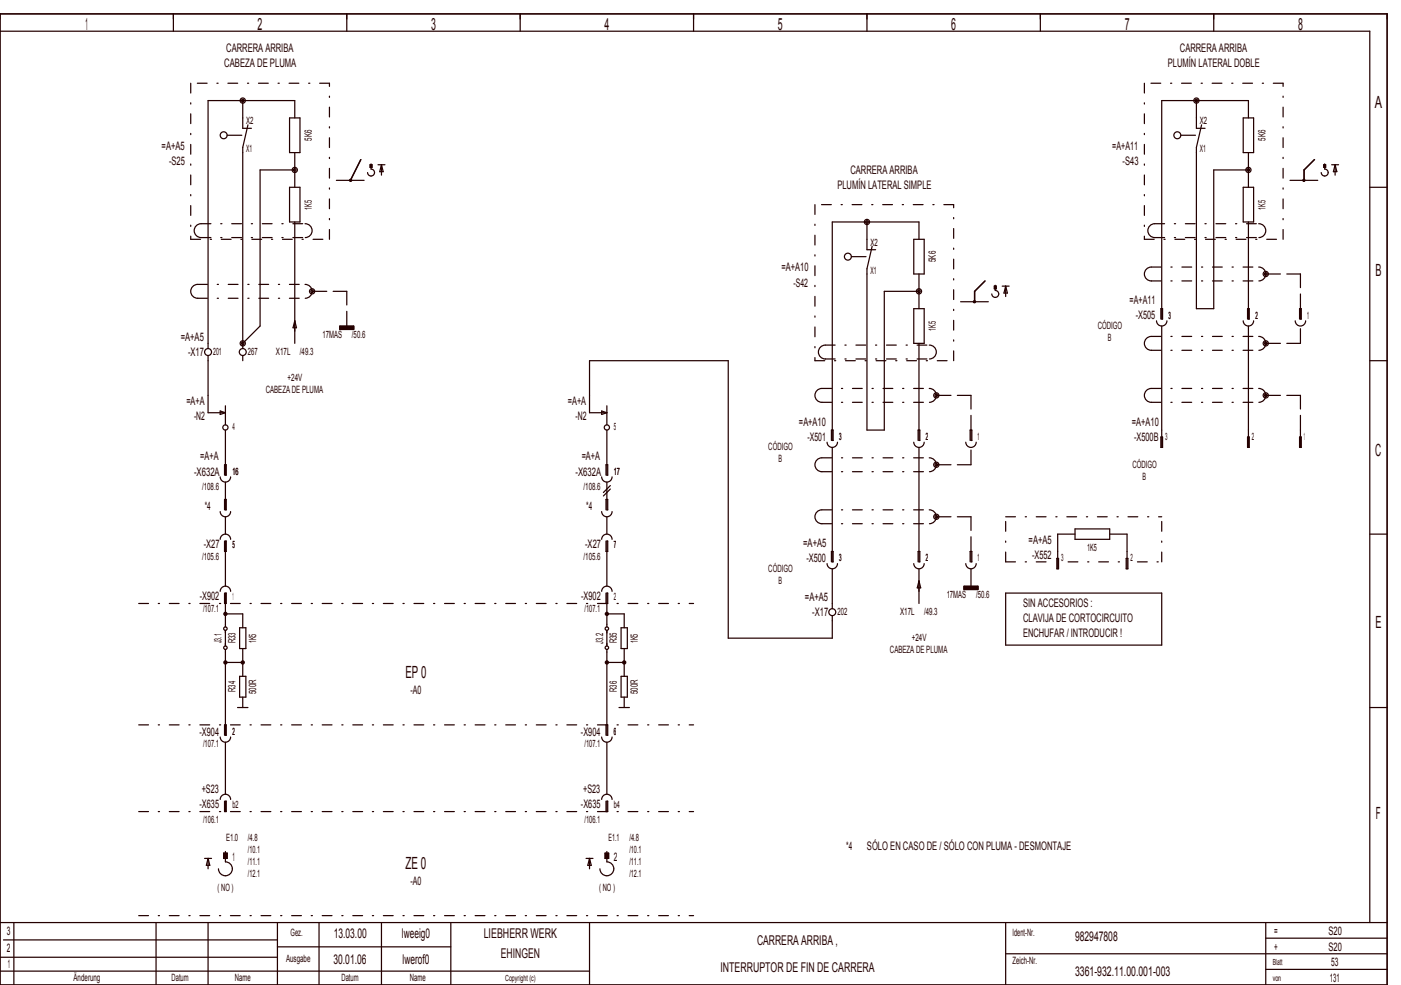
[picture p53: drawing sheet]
<svg xmlns="http://www.w3.org/2000/svg" width="404mm" height="284mm" viewBox="0 0 404 284" stroke-linecap="round" stroke-linejoin="round" font-family="sans-serif">
<defs><g id="words">
<g font-size="4.8" fill="#240000">
<text x="24.6" y="8.6">1</text>
<text x="74.3" y="8.6">2</text>
<text x="124.3" y="8.6">3</text>
<text x="174.3" y="8.6">4</text>
<text x="224.3" y="8.6">5</text>
<text x="274.3" y="8.6">6</text>
<text x="324.3" y="8.6">7</text>
<text x="374.3" y="8.6">8</text>
<text x="396.5" y="31.1">A</text>
<text x="396.7" y="79.6">B</text>
<text x="396.6" y="131.6">C</text>
<text x="396.7" y="181.1">E</text>
<text x="116.9" y="195.6">EP 0</text>
<text x="396.8" y="236.1">F</text>
<text x="116.9" y="250.6">ZE 0</text>
</g>
<g font-size="3.9" fill="#240000">
<text x="96.2" y="270.3">13.03.00</text>
<text x="115.9" y="270.3">lweeig0</text>
<text x="139.5" y="270.3">LIEBHERR WERK</text>
<text x="218.3" y="272.3">CARRERA ARRIBA ,</text>
<text x="310" y="271.3">982947808</text>
<text x="96.2" y="277.8">30.01.06</text>
<text x="116.1" y="277.8">lwerof0</text>
<text x="144.4" y="276.3">EHINGEN</text>
<text x="207.8" y="280.3">INTERRUPTOR DE FIN DE CARRERA</text>
<text x="310" y="281.3">3361­932.11.00.001­003</text>
</g>
<g font-size="3.4" fill="#240000">
<text x="65.2" y="15.1">CARRERA ARRIBA</text>
<text x="340.2" y="15.1">CARRERA ARRIBA</text>
<text x="64.7" y="19.4">CABEZA DE PLUMA</text>
<text x="336.8" y="19.4">PLUMÍN LATERAL DOBLE</text>
<text x="46.6" y="43.2">=A+A5</text>
<text x="48.7" y="47.6">­S25</text>
<text x="320.8" y="43.2">=A+A11</text>
<text x="323.7" y="47.6">­S43</text>
<text x="245.2" y="50.1">CARRERA ARRIBA</text>
<text x="241.5" y="54.4">PLUMÍN LATERAL SIMPLE</text>
<text x="225.4" y="78.2">=A+A10</text>
<text x="228.8" y="82.6">­S42</text>
<text x="325.8" y="87.7">=A+A11</text>
<text x="327.5" y="92.1">­X505</text>
<text x="52.1" y="98.2">=A+A5</text>
<text x="54.2" y="102.6">­X17</text>
<text x="53.7" y="116.7">=A+A</text>
<text x="163.7" y="116.7">=A+A</text>
<text x="55.9" y="121.1">­N2</text>
<text x="165.9" y="121.1">­N2</text>
<text x="230.4" y="122.7">=A+A10</text>
<text x="326.4" y="122.7">=A+A10</text>
<text x="232.9" y="127.1">­X501</text>
<text x="327" y="127.1">­X500B</text>
<text x="56" y="137.1">­X632A</text>
<text x="57.7" y="132.7">=A+A</text>
<text x="166" y="137.1">­X632A</text>
<text x="167.7" y="132.7">=A+A</text>
<text x="59" y="147.1">*4</text>
<text x="169" y="147.1">*4</text>
<text x="58.7" y="158.1">­X27</text>
<text x="168.7" y="158.1">­X27</text>
<text x="231.6" y="157.7">=A+A5</text>
<text x="296.6" y="156.7">=A+A5</text>
<text x="297.6" y="161.1">­X552</text>
<text x="232.5" y="162.1">­X500</text>
<text x="57.6" y="173.1">­X902</text>
<text x="167.6" y="173.1">­X902</text>
<text x="232.1" y="173.2">=A+A5</text>
<text x="234.2" y="177.6">­X17</text>
<text x="295" y="175.1">SIN ACCESORIOS :</text>
<text x="295" y="179.4">CLAVIJA DE CORTOCIRCUITO</text>
<text x="295" y="183.6">ENCHUFAR / INTRODUCIR !</text>
<text x="118.4" y="200.1">­A0</text>
<text x="57.5" y="212.1">­X904</text>
<text x="167.5" y="212.1">­X904</text>
<text x="57.5" y="233.1">­X635</text>
<text x="58.2" y="228.7">+S23</text>
<text x="167.5" y="233.1">­X635</text>
<text x="168.2" y="228.7">+S23</text>
<text x="244" y="245.1">*4</text>
<text x="250" y="245.1">SÓLO EN CASO DE / SÓLO CON PLUMA ­ DESMONTAJE</text>
<text x="67" y="248.1">1</text>
<text x="177" y="248.1">2</text>
<text x="118.4" y="255.1">­A0</text>
<text x="2" y="269.6">3</text>
<text x="367.5" y="269.6">=</text>
<text x="383.1" y="269.6">S20</text>
<text x="2" y="274.6">2</text>
<text x="367.5" y="274.1">+</text>
<text x="383.1" y="274.1">S20</text>
<text x="2.2" y="279.1">1</text>
<text x="383.9" y="278.6">53</text>
<text x="383.5" y="283.1">131</text>
</g>
<g font-size="2.9" fill="#240000">
<text x="71" y="35.8">X2</text>
<text x="346" y="35.8">X2</text>
<text x="89.9" y="40.5" transform="rotate(-90 89.9 40.5)">5K6</text>
<text x="364.9" y="40.5" transform="rotate(-90 364.9 40.5)">5K6</text>
<text x="71" y="43.9">X1</text>
<text x="346" y="43.9">X1</text>
<text x="89.9" y="60.5" transform="rotate(-90 89.9 60.5)">1K5</text>
<text x="364.9" y="60.5" transform="rotate(-90 364.9 60.5)">1K5</text>
<text x="251" y="70.8">X2</text>
<text x="269.9" y="75.5" transform="rotate(-90 269.9 75.5)">5K6</text>
<text x="251" y="78.9">X1</text>
<text x="269.9" y="95.5" transform="rotate(-90 269.9 95.5)">1K5</text>
<text x="316.6" y="94.9">CÓDIGO</text>
<text x="337" y="91.9">3</text>
<text x="362" y="91.9">2</text>
<text x="377" y="91.9">1</text>
<text x="93" y="97.4">17MAS</text>
<text x="101.5" y="97.4">/50.6</text>
<text x="319.5" y="98.3">B</text>
<text x="61.5" y="102.4">201</text>
<text x="71.5" y="102.4">267</text>
<text x="79.6" y="102.4">X17L</text>
<text x="86.5" y="102.4">/49.3</text>
<text x="76.6" y="113.3">CABEZA DE PLUMA</text>
<text x="82.9" y="109.9">+24V</text>
<text x="67" y="123.9">4</text>
<text x="177" y="123.9">5</text>
<text x="221.6" y="129.9">CÓDIGO</text>
<text x="242" y="126.9">3</text>
<text x="267" y="126.9">2</text>
<text x="282" y="126.9">1</text>
<text x="336" y="126.9">3</text>
<text x="361" y="126.9">2</text>
<text x="376" y="126.9">1</text>
<text x="67" y="136.9">16</text>
<text x="177" y="136.9">17</text>
<text x="224.5" y="133.3">B</text>
<text x="326.6" y="134.9">CÓDIGO</text>
<text x="58.3" y="141.3">/108.6</text>
<text x="168.3" y="141.3">/108.6</text>
<text x="329.5" y="138.3">B</text>
<text x="58.3" y="161.4">/105.6</text>
<text x="67" y="157.9">5</text>
<text x="168.3" y="161.4">/105.6</text>
<text x="177" y="157.9">7</text>
<text x="242" y="161.9">3</text>
<text x="267" y="161.9">2</text>
<text x="282" y="161.9">1</text>
<text x="306" y="161.9">3</text>
<text x="313.5" y="158.9">1K5</text>
<text x="326" y="161.9">2</text>
<text x="221.6" y="164.9">CÓDIGO</text>
<text x="67" y="172.9">1</text>
<text x="177" y="172.9">2</text>
<text x="224.5" y="168.3">B</text>
<text x="273" y="172.4">17MAS</text>
<text x="281.5" y="172.4">/50.6</text>
<text x="58.6" y="176.4">/107.1</text>
<text x="168.6" y="176.4">/107.1</text>
<text x="241.5" y="177.4">202</text>
<text x="259.6" y="177.4">X17L</text>
<text x="266.5" y="177.4">/49.3</text>
<text x="63.9" y="185.5" transform="rotate(-90 63.9 185.5)">J3.1</text>
<text x="67.9" y="185.5" transform="rotate(-90 67.9 185.5)">R33</text>
<text x="73.9" y="185.5" transform="rotate(-90 73.9 185.5)">1K5</text>
<text x="173.9" y="185.6" transform="rotate(-90 173.9 185.6)">J3.2</text>
<text x="177.9" y="185.5" transform="rotate(-90 177.9 185.5)">R35</text>
<text x="183.9" y="185.5" transform="rotate(-90 183.9 185.5)">1K5</text>
<text x="262.9" y="184.9">+24V</text>
<text x="256.6" y="188.3">CABEZA DE PLUMA</text>
<text x="67.9" y="199.5" transform="rotate(-90 67.9 199.5)">R34</text>
<text x="73.9" y="200.1" transform="rotate(-90 73.9 200.1)">500R</text>
<text x="177.9" y="199.5" transform="rotate(-90 177.9 199.5)">R36</text>
<text x="183.9" y="200.1" transform="rotate(-90 183.9 200.1)">500R</text>
<text x="58.6" y="215.4">/107.1</text>
<text x="67" y="211.9">2</text>
<text x="168.6" y="215.4">/107.1</text>
<text x="177" y="211.9">6</text>
<text x="67" y="232.9">b2</text>
<text x="177" y="232.9">b4</text>
<text x="58.6" y="237.3">/106.1</text>
<text x="168.6" y="237.3">/106.1</text>
<text x="65.2" y="242.4">E1.0</text>
<text x="71.5" y="242.4">/4.8</text>
<text x="71.5" y="245.9">/10.1</text>
<text x="175.5" y="242.4">E1.1</text>
<text x="181.5" y="242.4">/4.8</text>
<text x="181.5" y="245.9">/10.1</text>
<text x="71.5" y="249.4">/11.1</text>
<text x="181.5" y="249.4">/11.1</text>
<text x="62.8" y="256.9">( NO )</text>
<text x="71.5" y="252.9">/12.1</text>
<text x="172.8" y="256.9">( NO )</text>
<text x="181.5" y="252.9">/12.1</text>
<text x="83.8" y="269.9">Gez.</text>
<text x="292" y="269.9">Ident­Nr.</text>
<text x="82.5" y="277.4">Ausgabe</text>
<text x="292" y="277.9">Zeich­Nr.</text>
<text x="21.2" y="282.9">Änderung</text>
<text x="49.5" y="282.9">Datum</text>
<text x="67.7" y="282.9">Name</text>
<text x="98.5" y="282.9">Datum</text>
<text x="118.2" y="282.9">Name</text>
</g>
<g font-size="2.4" fill="#240000">
<text x="367" y="278.3">Blatt</text>
<text x="145.7" y="282.8">Copyright (c)</text>
<text x="367" y="282.8">von</text>
</g>
</g></defs>
<g fill="none" stroke="#240000" stroke-width=".35">
<path d="M0 4h400v280h-400zM0 9h395v257M50 4v5M100 4v5M150 4v5M200 4v5M250 4v5M300 4v5M350 4v5M70 29v8h2.5M71.5 36l-1.5 6.5v58M83.5 34h3v10h-3z"/>
<path d="M85 34v-5h-25v71.5M345 29v8h2.5M346.5 36l-1.5 6.5v46.5h5v-40h10M358.5 34h3v10h-3zM360 34v-5h-25v63h.3v-3h-.6v3M83.5 54h3v10h-3zM85 44v10M85 49h-10v45l-5 5M97 52h8M104 46l-3 6M104.1 46l-3 6M106.7 47.5h.5v.8h-.5z"/>
<path d="M107 47.3v1.5a1 1 0 0 1 1 1 1 1 0 0 1-1 1 1 1 0 0 1-1-1M109 47.5h2M110 47.5l.5 2h-1zM110 47.5v3M358.5 54h3v10h-3zM360 44v10M372 52h8M379 46l-3 3v3M379.1 46l-3 3v3M381.7 47.5h.6v.8h-.6zM382 47.3v1.5a1 1 0 0 1 1 .9 1 1 0 0 1-1 1.1 1 1 0 0 1-1-1M384 47.5h2"/>
<path d="M385 47.5v3M385 47.5l.5 2h-1zM395 54h5M58 64.5a2 2 0 0 0-2 2 2 2 0 0 0 2 2M85 64v35M88 64.5a2 2 0 0 1 2 2 2 2 0 0 1-2 2M250 64v8h2.5M251.5 71l-1.5 6.5v46.5h5v-40h10M263.5 69h3v10h-3zM265 69v-5h-25v63h.2v-3h-.4v3M265 79v10M332 77a2 2 0 0 0-2 2 2 2 0 0 0 2 2"/>
<path d="M333 64.5a2 2 0 0 0-2 2 2 2 0 0 0 2 2M360 64v28h.2v-3h-.4v3M363 64.5a2 2 0 0 1 2 2 2 2 0 0 1-2 2M363 77a2 2 0 0 1 2 2 2 2 0 0 1-2 2M57 82a2 2 0 0 0-2 2 2 2 0 0 0 2 2M85 92.5l.5 2h-1zM88 82a2 2 0 0 1 2 2 2 2 0 0 1-2 2M98 94.5h4M98 94h4v1h-4zM98 94.9h4M98 94.8h4M98 94.7h4"/>
<path d="M98 94.6h4M98 94.4h4M98 94.3h4M98 94.2h4M98 94.1h4M238 99.5a2 2 0 0 0-2 2 2 2 0 0 0 2 2M263.5 89h3v10h-3zM265 99v28h.3v-3h-.6v3M268 99.5a2 2 0 0 1 2 2 2 2 0 0 1-2 2M277 87h8M284 81l-3 3v3M284.1 81l-3 3v3"/>
<path d="M286.7 82.5h.6v.8h-.6zM287 82.3v1.5a1 1 0 0 1 1 .9 1 1 0 0 1-1 1.1 1 1 0 0 1-1-1M289 82.5h2M290 82.5v3M290 82.5l.5 2h-1zM332 97a2 2 0 0 0-2 2 2 2 0 0 0 2 2M333.5 92.5a1.5 1.5 0 0 0 1.5 1.5 1.5 1.5 0 0 0 1.5-1.5M335 94v35M358.5 92.5a1.5 1.5 0 0 0 1.5 1.5 1.5 1.5 0 0 0 1.5-1.5M360 94v35M363 97a2 2 0 0 1 2 2 2 2 0 0 1-2 2M373.5 92.5a1.5 1.5 0 0 0 1.5 1.5 1.5 1.5 0 0 0 1.5-1.5"/>
<path d="M375 89v3h.3v-3h-.6v3M60 102.5v16.5h5M63.5 118.5l1.5 .5-1.5 .5zM65 117v5.5M70 102.5v1.5M173.5 118.5l1.5 .5-1.5 .5zM175 119h-5v-15h40v80h30v-6.5M175 117v5.5M237 112a2 2 0 0 0-2 2 2 2 0 0 0 2 2M268 112a2 2 0 0 1 2 2 2 2 0 0 1-2 2M332 112a2 2 0 0 0-2 2 2 2 0 0 0 2 2M363 112a2 2 0 0 1 2 2 2 2 0 0 1-2 2"/>
<path d="M395 104h5M63.5 137.5a1.5 1.5 0 0 0 1.5 1.5 1.5 1.5 0 0 0 1.5-1.5M65 124v13h.2v-3h-.5v3M65 139v8h.2v-3h-.5v3M173.5 137.5a1.5 1.5 0 0 0 1.5 1.5 1.5 1.5 0 0 0 1.5-1.5M175 139v8h.3v-3h-.6v3M175 124v13h.3v-3h-.6v3M237 132a2 2 0 0 0-2 2 2 2 0 0 0 2 2M238.5 127.5a1.5 1.5 0 0 0 1.5 1.5 1.5 1.5 0 0 0 1.5-1.5M240 129v33h.2v-3h-.4v3M263.5 127.5a1.5 1.5 0 0 0 1.5 1.5 1.5 1.5 0 0 0 1.5-1.5M265 129v33h.3v-3h-.6v3"/>
<path d="M268 132a2 2 0 0 1 2 2 2 2 0 0 1-2 2M278.5 127.5a1.5 1.5 0 0 0 1.5 1.5 1.5 1.5 0 0 0 1.5-1.5M280 124v3h.2v-3h-.4v3M334.7 126h.6v3h-.6zM359.8 126h.4v3h-.4zM374.7 126h.6v3h-.6zM375 124v5M63.5 147.5a1.5 1.5 0 0 0 1.5 1.5 1.5 1.5 0 0 0 1.5-1.5M63.5 155.5a1.5 1.5 0 0 1 1.5-1.5 1.5 1.5 0 0 1 1.5 1.5M64.7 156v3h.5v-3h-.2v13M65 149v5M173.5 147.5a1.5 1.5 0 0 0 1.5 1.5 1.5 1.5 0 0 0 1.5-1.5"/>
<path d="M173.5 155.5a1.5 1.5 0 0 1 1.5-1.5 1.5 1.5 0 0 1 1.5 1.5M174.7 156v3h.6v-3h-.3v13M175 149v5M176 141l-2 2M176 140l-2 2M237 147a2 2 0 0 0-2 2 2 2 0 0 0 2 2M268 147a2 2 0 0 1 2 2 2 2 0 0 1-2 2M280 159v3h.2v-3h-.4v3M310 154h-5v10M310 152.5h10v3h-10zM320 154h5v10M395 154h5"/>
<path d="M63.5 170.5a1.5 1.5 0 0 1 1.5-1.5 1.5 1.5 0 0 1 1.5 1.5M64.7 171v3h.5v-3h-.2v9.8M65 177h5v4M173.5 170.5a1.5 1.5 0 0 1 1.5-1.5 1.5 1.5 0 0 1 1.5 1.5M174.7 171v3h.6v-3h-.3v9.8M175 177h5v4M238.5 162.5a1.5 1.5 0 0 0 1.5 1.5 1.5 1.5 0 0 0 1.5-1.5M240 164v11.5M263.5 162.5a1.5 1.5 0 0 0 1.5 1.5 1.5 1.5 0 0 0 1.5-1.5M265 164v10M265 167.5l.5 2h-1zM278 169.5h4"/>
<path d="M278 169h4v1h-4zM278 169.9h4M278 169.8h4M278 169.7h4M278 169.6h4M278 169.4h4M278 169.3h4M278 169.2h4M278 169.1h4M278.5 162.5a1.5 1.5 0 0 0 1.5 1.5 1.5 1.5 0 0 0 1.5-1.5M280 164v5M290 171h45v15h-45z"/>
<path d="M304.8 161h.4v3h-.4zM324.8 161h.5v3h-.5zM65 181.8v4.5M65 187.3v24.7h.2v-3h-.5v3M65 191h5M69.1 181h1.8v6h-1.8zM69.1 195h1.8v6h-1.8zM70 187v8M175 181.8v4.5M175 187.3v24.7h.3v-3h-.6v3M175 191h5M179.1 195h1.8v6h-1.8z"/>
<path d="M179.1 181h1.8v6h-1.8zM180 187v8M63.5 212.5a1.5 1.5 0 0 0 1.5 1.5 1.5 1.5 0 0 0 1.5-1.5M65 214v15M68.5 204h3M70 201v3M173.5 212.5a1.5 1.5 0 0 0 1.5 1.5 1.5 1.5 0 0 0 1.5-1.5M175 214v15M178.5 204h3M180 201v3M395 204h5M63.5 230.5a1.5 1.5 0 0 1 1.5-1.5 1.5 1.5 0 0 1 1.5 1.5"/>
<path d="M64.7 231v3h.5v-3h-.2v3M173.5 230.5a1.5 1.5 0 0 1 1.5-1.5 1.5 1.5 0 0 1 1.5 1.5M174.7 231v3h.6v-3h-.3v3M59 247.5h2M60 247.5v3M60 247.5l.5 2h-1zM64.5 246h1v1.5h-1zM65 245.5v3a2 2 0 0 1 2 2 2 2 0 0 1-2 2 2 2 0 0 1-2-2M169 247.5h2M170 247.5l.5 2h-1zM170 247.5v3M174.5 246h1v1.5h-1z"/>
<path d="M175 245.5v3a2 2 0 0 1 2 2 2 2 0 0 1-2 2 2 2 0 0 1-2-2M0 276h80M0 266h400M1 271h79M4 266v18M45 266v18M60 266v18M80 266v18M80 273h50M92 266v18M110 266v18M130 266v18"/>
<path d="M170 266v18M290 266v18M290 275h110M365 266v18M365 279.5h35M365 270.5h35M0 280h170"/>
<circle cx="64.5" cy="39" r="1"/>
<circle cx="70" cy="29" r=".75"/>
<circle cx="70" cy="29" r=".38"/>
<circle cx="339.5" cy="39" r="1"/>
<circle cx="345" cy="29" r=".75"/>
<circle cx="345" cy="29" r=".38"/>
<circle cx="85" cy="49" r=".75"/>
<circle cx="85" cy="49" r=".38"/>
<circle cx="101.1" cy="52" r=".3"/>
<circle cx="101.1" cy="52" r=".1"/>
<circle cx="101.1" cy="52" r=".2"/>
<circle cx="360" cy="49" r=".75"/>
<circle cx="360" cy="49" r=".38"/>
<circle cx="376" cy="52" r=".3"/>
<circle cx="376" cy="52" r=".1"/>
<circle cx="376" cy="52" r=".2"/>
<circle cx="244.5" cy="74" r="1"/>
<circle cx="250" cy="64" r=".75"/>
<circle cx="250" cy="64" r=".38"/>
<circle cx="365" cy="79" r=".75"/>
<circle cx="365" cy="79" r=".38"/>
<circle cx="70" cy="99" r=".75"/>
<circle cx="70" cy="99" r=".38"/>
<circle cx="90" cy="84" r=".75"/>
<circle cx="90" cy="84" r=".38"/>
<circle cx="265" cy="84" r=".38"/>
<circle cx="265" cy="84" r=".75"/>
<circle cx="281" cy="87" r=".3"/>
<circle cx="281" cy="87" r=".1"/>
<circle cx="281" cy="87" r=".2"/>
<circle cx="365" cy="99" r=".75"/>
<circle cx="365" cy="99" r=".38"/>
<circle cx="60" cy="101.5" r="1"/>
<circle cx="70" cy="101.5" r="1"/>
<circle cx="270" cy="114" r=".75"/>
<circle cx="270" cy="114" r=".38"/>
<circle cx="365" cy="114" r=".75"/>
<circle cx="365" cy="114" r=".38"/>
<circle cx="65" cy="123.2" r=".75"/>
<circle cx="175" cy="123.2" r=".75"/>
<circle cx="270" cy="134" r=".75"/>
<circle cx="270" cy="134" r=".38"/>
<circle cx="270" cy="149" r=".75"/>
<circle cx="270" cy="149" r=".38"/>
<circle cx="65" cy="177" r=".45"/>
<circle cx="65" cy="177" r=".23"/>
<circle cx="175" cy="177" r=".45"/>
<circle cx="175" cy="177" r=".23"/>
<circle cx="240" cy="176.5" r="1"/>
<circle cx="65" cy="181.3" r=".5"/>
<circle cx="65" cy="186.8" r=".5"/>
<circle cx="65" cy="191" r=".45"/>
<circle cx="65" cy="191" r=".22"/>
<circle cx="70" cy="191" r=".45"/>
<circle cx="70" cy="191" r=".22"/>
<circle cx="175" cy="181.3" r=".5"/>
<circle cx="175" cy="186.8" r=".5"/>
<circle cx="175" cy="191" r=".45"/>
<circle cx="175" cy="191" r=".22"/>
<circle cx="180" cy="191" r=".45"/>
<circle cx="180" cy="191" r=".22"/>
</g>
<g fill="#240000" stroke="#240000" stroke-width=".35">
<path d="M381.7 47.5h.6v.8h-.6z"/>
<path d="M64.5 246h1v1.5h-1z"/>
<path d="M174.5 246h1v1.5h-1z"/>
<path d="M286.7 82.5h.6v.8h-.6z"/>
<path d="M106.7 47.5h.5v.8h-.5z"/>
</g>
<g fill="none" stroke="#240000" stroke-width=".35" stroke-dasharray="4.2 1.8">
<path d="M65.5 39h5M340.5 39h5M245.5 74h5M365 79h10M90 84h10M100 94v-10M365 99h10M375 99v-5M375 89v-10M270 114h10M365 114h10M270 134h10"/>
<path d="M280 134v-5M280 124v-10M375 124v-10M270 149h10M280 159v-10"/>
</g>
<g fill="none" stroke="#240000" stroke-width=".35" stroke-dasharray="2.8 2.8 .4 2.8">
<path d="M55 24v45M95 24h-40M330 24v45M370 24h-40M235 59v45M275 59h-40M55 69h40M58 68.5h30M58 64.5h30M95 69v-45M330 69h40M332 77h31"/>
<path d="M333 68.5h30M333 64.5h30M370 69v-45M57 86h31M57 82h31M238 99.5h30M332 97h31M332 81h31M235 104h40M237 116h31M237 112h31M238 103.5h30"/>
<path d="M275 104v-45M332 116h31M332 112h31M332 101h31M237 136h31M237 132h31M237 151h31M237 147h31M290 149h45M40 174h160M290 162v-13M290 162h13"/>
<path d="M308 162h15M328 162h7M335 162v-13M40 209h160M40 234h160M40 264h160"/>
</g>
<use href="#words"/>
</svg>
